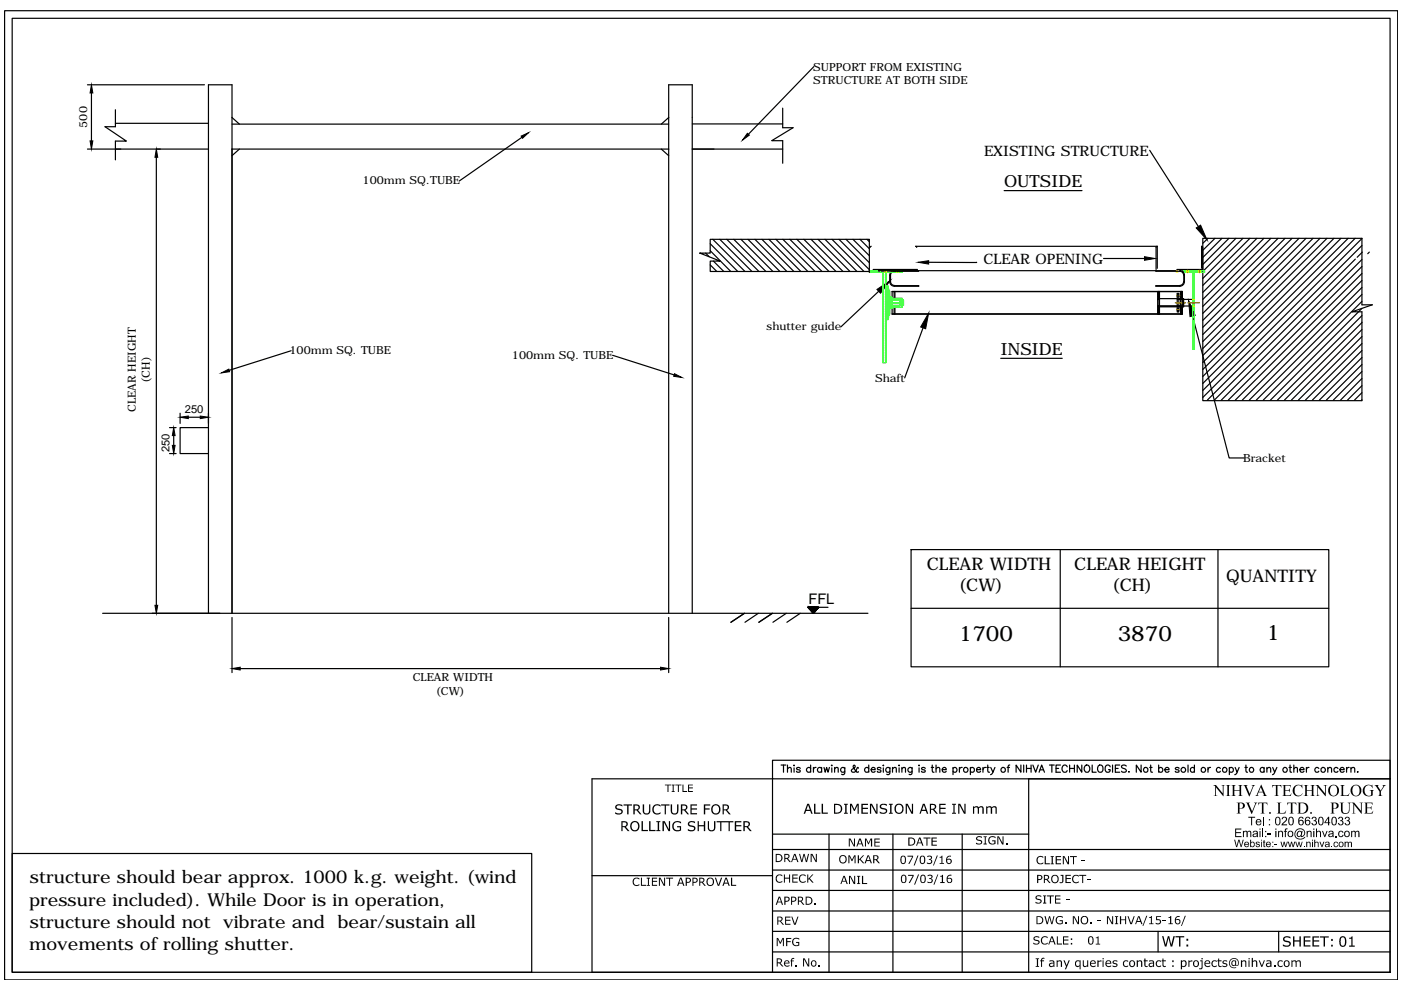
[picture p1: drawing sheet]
<svg xmlns="http://www.w3.org/2000/svg" width="297mm" height="210mm" viewBox="0 0 297 210" stroke-linecap="round" stroke-linejoin="round" font-family="sans-serif">
<defs><g id="words">
<g font-size="4.5">
<text x="203.3" y="135.9">1700</text>
<text x="237" y="135.9">3870</text>
<text x="268.5" y="135.6">1</text>
</g>
<g font-size="3.8">
<text x="6.3" y="187.3">structure should bear approx. 1000 k.g. weight. (wind</text>
<text x="6.2" y="192">pressure included). While Door is in operation,</text>
<text x="6.3" y="196.7">structure should not</text>
<text x="47.3" y="196.7">vibrate and</text>
<text x="71.5" y="196.7">bear/sustain all</text>
<text x="6.2" y="201.3">movements of rolling shutter.</text>
</g>
<g font-size="3.7">
<text x="196.5" y="120.8">CLEAR WIDTH</text>
<text x="203.2" y="125.3">(CW)</text>
<text x="227.8" y="120.8">CLEAR HEIGHT</text>
<text x="235.7" y="125.4">(CH)</text>
<text x="260" y="123.3">QUANTITY</text>
</g>
<g font-size="3.6">
<text x="212.9" y="39.7">OUTSIDE</text>
<text x="212.2" y="75.3">INSIDE</text>
</g>
<text font-size="3.1" x="171.4" y="128">FFL</text>
<g font-size="3">
<text x="208.7" y="33">EXISTING STRUCTURE</text>
<text x="208.5" y="56">CLEAR OPENING</text>
</g>
<g font-size="2.4">
<text x="172.4" y="15">SUPPORT FROM EXISTING</text>
<text x="172.4" y="17.9">STRUCTURE AT BOTH SIDE</text>
<text x="18.5" y="27.1" transform="rotate(-90 18.5 27.1)">500</text>
<text x="76.9" y="39.1">100mm SQ.TUBE</text>
<text x="162.5" y="70">shutter guide</text>
<text x="61.4" y="75">100mm SQ. TUBE</text>
<text x="108.5" y="76">100mm SQ. TUBE</text>
<text x="31.7" y="81.1" transform="rotate(-90 31.7 81.1)">(CH)</text>
<text x="185.5" y="81.1">Shaft</text>
<text x="28.8" y="87.4" transform="rotate(-90 28.8 87.4)">CLEAR HEIGHT</text>
<text x="39.2" y="87.6">250</text>
<text x="35.9" y="95.9" transform="rotate(-90 35.9 95.9)">250</text>
<text x="263.6" y="98">Bracket</text>
<text x="87.5" y="144.4">CLEAR WIDTH</text>
<text x="92.4" y="147.3">(CW)</text>
</g>
</g></defs>
<!-- layer: 0 -->
<g fill="none" stroke="#000" stroke-width=".25">
<path d="M1 2.3h295.3v205.5h-295.3zM2.6 3.9h292.1v202.2h-292.1zM18.5 18h24.8M19.4 19.7v10.2M172.6 14.1l-13.9 14.4M18.5 31.6h7.1M24.5 31.6h19.7M24.5 23.3v3.6h-2.2l4.5 3h-2.3v4M24.5 26.1h19.7M33.1 31.6h.9M33.1 33.3v95M49.2 31.6h92.6"/>
<path d="M49.2 26.3h92.6M49.2 24.9l1.6 1.4M50.8 31.6l-1.6 1.4M110.7 29.1l-13.3 9.3M140.2 31.6l1.6 1.4M141.8 24.9l-1.6 1.4M146.8 31.6h19.1M146.8 26.3h19.1M165.9 22.9v4.2h2.2l-4.5 2.7h2.3v4.8M243.8 31.9l10.3 16.1M149.6 53.7l.8 .7M150.6 50.7h33.7v6.9h-33.7v-2.2h2.1l-4.3-1.7h2.2z"/>
<path d="M150.6 56.2l1.4 1.4M150.6 53.2l4.3 4.4M150.6 51.7l5.8 5.9M151.1 50.7l6.8 6.9M151.3 55.4l2.2 2.2M152.6 50.7l6.8 6.9M154.1 50.7l6.8 6.9M155.6 50.7l6.8 6.9M157.1 50.7l6.8 6.9M158.6 50.7l6.8 6.9M160.1 50.7l6.7 6.9M161.5 50.7l6.8 6.9"/>
<path d="M163 50.7l6.8 6.9M164.5 50.7l6.8 6.9M166 50.7l6.8 6.9M167.5 50.7l6.8 6.9M169 50.7l6.8 6.9M170.4 50.7l6.8 6.9M172 50.7l6.7 6.9M173.4 50.7l6.8 6.9M174.9 50.7l6.8 6.9M176.4 50.7l6.8 6.9M177.9 50.7l6.4 6.5M179.4 50.7l4.9 5"/>
<path d="M180.8 50.7l3.5 3.5M182.3 50.7l2 2M183.8 50.7l.5 .6M184.7 52.2l-.2 .3M185.1 57.1h9.4M186.6 57.4h4.7v.3M188.6 59.7a.99 .99 0 0 0 1 1h5.2v-.1h-5.1M188.8 59.7a.83 .83 0 0 0 .8 .8M189.1 57.6h.5M189.6 57.3a.99 .99 0 0 0-1 1v1.4M189.7 57.6h.1M189.9 57.6h.1"/>
<path d="M190.1 57.6h.1M190.3 57.6h.2M190.5 57.6h.2M190.8 57.6h.5M194.1 52.2l.3 .3M194.1 52.2h51.3M194.8 57.4v.1h-5.2a.83 .83 0 0 0-.8 .8v1.4M196.9 55.6l10.2 .1M212.9 40.4h16.5M234 54.8h8.7M245 57.4v.1h5.1a.83 .83 0 0 1 .9 .8v1.4M245.3 52.2l-.2 .3v4.6"/>
<path d="M245.4 52.2v4.7M249.3 57.4h-65v.3M250.1 57.3a.99 .99 0 0 1 1 1v1.4M250.7 57.4v.3M251 59.7a.83 .83 0 0 1-.9 .8M251.1 59.7a.99 .99 0 0 1-1 1h-5.1M255 52.5l-.3-.3 .1 4.7M255 50.5h33.8v14.1h2.2l-4.4 1.5h2.2v18.8h-33.8zM255 52.5v4.6h-5.5M256.1 50.5l-1.1 1.1M257.6 50.5l-2.6 2.6M259.1 50.5l-4.1 4.1"/>
<path d="M260.6 50.5l-5.6 5.6M262 50.5l-7 7.1M263.5 50.5l-8.5 8.5M265 50.5l-10 10M266.5 50.5l-11.5 11.5M268 50.5l-13 13M269.5 50.5l-14.5 14.5M271 50.5l-16 15.9M272.5 50.5l-17.5 17.4M273.9 50.5l-18.9 18.9M275.4 50.5l-20.4 20.4M276.9 50.5l-21.9 21.9"/>
<path d="M278.4 50.5l-23.4 23.4M279.9 50.5l-24.9 24.9M281.3 50.5l-26.3 26.4M282.8 50.5l-27.8 27.8M284.3 50.5l-29.3 29.3M285.8 50.5l-30.8 30.8M287.3 50.5l-32.3 32.3M287.4 54.9l-29.9 29.9M288.8 50.6l-33.8 33.7M288.8 52.1l-32.8 32.7M288.8 55l-29.8 29.8M288.8 56.5l-28.4 28.3"/>
<path d="M288.8 58l-26.9 26.8M288.8 59.5l-25.4 25.3M288.8 53.5l-1.1 1.1M290.3 53.5l-.3 .3M61.7 74.4l-13.1 4.1M129.9 75.3l13 4.2M186.3 61.8l-8 7.5M189.1 61.8l61.6 .1-.4 .3M189.1 66.5l61.5 .1M189.1 61.8h61.6v4.8h-61.6zM189.6 61.8v1.4M189.6 65.2v1.4"/>
<path d="M189.7 61.8v1.4M189.7 65.2v1.4M195.7 69.5l-3.9 10.6M212.2 76h13M245 60.6h5.1M245.5 62.1l.3-.3v4.8M245.5 64.9h5.5M245.5 61.8v4.8M245.5 61.8h.1M245.6 64.9l-.1 .1M245.7 63.5l.1-.2h5.2v1.8h-1.1M245.7 61.8l-.2 .1"/>
<path d="M245.7 64.9l-.2 .2M245.7 61.8l-.2 .2M245.8 65.3l-.3 .3M245.8 61.9l-.3 .3M245.8 62l-.3 .3M245.8 62l-.3 .4M245.8 62.1l-.3 .4M245.8 62.2l-.3 .4M245.8 62.3l-.3 .4M245.8 62.4l-.3 .4M245.8 62.5l-.3 .4M245.8 62.6l-.3 .3"/>
<path d="M245.8 62.7l-.3 .3M245.8 62.8l-.3 .3M245.8 62.9l-.3 .3M245.8 63l-.3 .3M245.8 63.1l-.3 .3M245.8 63.1l-.3 .4h.3M245.8 63.2l-.2 .3M245.8 63.4l-.1 .1M245.8 65l-.3 .3M245.8 65.1l-.3 .3M245.8 65.1l-.3 .4M245.8 65.3l-.3 .4"/>
<path d="M245.8 65.4l-.3 .4M245.8 65.5l-.3 .4M245.8 65.6l-.3 .3M245.8 65.7l-.3 .3M245.8 65.8l-.3 .4M245.8 65.9l-.3 .3M245.8 66l-.3 .3M245.8 66.1l-.3 .3M245.8 66.2l-.3 .3M245.8 66.2l-.3 .4M245.8 66.3l-.2 .3M245.8 66.4l-.1 .2"/>
<path d="M245.8 66.5l-.1 .1M249.6 63.5h3.3v1.4h-7.2l-.2 .2M249.6 62.2h.3v4h-.3zM249.6 62.5h.3M249.6 62.9h.3M249.6 65.4h.3M249.6 65.9h.3M249.9 62.7h.8l-.4 .4M249.9 65.6h.8l-.4 .4M250.3 65.1h.1M250.3 61.8v4.8l.4-.3M250.4 61.8l-.1 .1"/>
<path d="M250.4 65.1h-.1M250.5 65.1l-.2 .1M250.5 61.8l-.2 .2M250.6 61.8l-.3 .2M250.6 65.1l-.3 .2M250.7 65.1h-4.9v-.2l-.3 .3M250.7 66.4l-.3 .2M250.7 61.8l-.4 .3M250.7 62l-.4 .3M250.7 62l-.4 .4M250.7 62.2l-.4 .3M250.7 62.3l-.4 .3"/>
<path d="M250.7 62.3l-.4 .4M250.7 62.4l-.4 .4M250.7 62.5l-.4 .4M250.7 62.6l-.4 .4M250.7 62.8l-.4 .3M250.7 62.9l-.4 .3M250.7 63l-.4 .3M250.7 63.1l-.3 .2M250.7 63.1l-.2 .2M250.7 63.2l-.1 .1M250.7 65.1l-.4 .3M250.7 65.2l-.4 .3"/>
<path d="M250.7 65.3l-.4 .3M250.7 65.3l-.4 .4M250.7 65.4l-.4 .4M250.7 65.5l-.4 .4M250.7 65.7l-.4 .4M250.7 65.8l-.4 .4M250.7 65.9l-.4 .3M250.7 66l-.4 .3M250.7 66.1l-.4 .3M250.7 66.2l-.4 .3M250.7 66.4l-.2 .2M250.7 64.2h.3"/>
<path d="M252.9 67l7.7 30.1h3.2M288.8 60.9l-23.9 23.9M288.8 62.4l-22.4 22.4M288.8 63.9l-21 20.9M288.8 65.4l-19.4 19.4M288.8 66.9l-18 17.9M288.8 68.4l-16.5 16.4M288.8 69.9l-15 14.9M288.8 71.4l-13.5 13.4M288.8 72.8l-12 12M288.8 74.3l-10.5 10.5M288.8 75.8l-9.1 9"/>
<path d="M288.8 77.3l-7.6 7.5M288.8 78.8l-6.1 6M35.9 90.7h1.4M35.9 96.2h1.4M36.8 92.4v2M38.2 87.6v2.2M39.9 88.5h2.6M44.2 90.7h-6v5.5h6M288.8 80.2l-4.6 4.6M288.8 81.8l-3.1 3M288.8 83.3l-1.6 1.5M288.8 84.7l-.1 .1"/>
<path d="M193.2 116.5h88.5v24.9h-88.5zM224.8 116.5v24.9M258.2 116.5v24.9M21.8 130h162.2M44.2 130v-112h5v112M49.2 130.9v11.7M141.8 130v-112h5v112M141.8 130.9v11.7M157.8 130l-2.9 1.9M157.9 130l-2.9 1.9M160.8 130l-2.9 1.9M163.8 130l-2.9 1.9"/>
<path d="M166.7 130l-2.8 1.9M169.7 130l-2.9 1.9M171.3 128.8h.1M171.4 128.8h-.1M171.4 128.8h.1M171.4 128.8v.1M171.5 128.8v.2v-.2M171.5 129l.1-.2-.1 .2M171.6 128.8l-.1 .2M171.6 129.1l.1-.3-.1 .3M171.6 128.8l-.1 .3M171.7 128.8l-.1 .3z"/>
<path d="M171.7 128.8l-.1 .3 .1-.3M171.7 129.2l.2-.4-.2 .4M171.8 128.8l-.1 .4M171.8 129.3l.2-.5-.2 .5M171.9 128.8l-.1 .5zM172 128.8l-.1 .6M172.1 128.8l-.1 .7M172.2 128.8l-.2 .8 .2-.8M172.2 129.7l.3-.9-.3 .9M172.3 128.8l-.3 .8zM172.3 128.8l-.2 .8M172.3 129.8l.2-1-.2 1"/>
<path d="M172.3 128.8l-.2 .9M172.3 129.9l.4-1.1-.4 1.1M172.4 128.8l-.2 .9 .2-.9M172.4 130l.4-1.2-.4 1.2M172.5 128.8l-.3 1zM172.6 128.8l-.3 1M172.7 128.8l-.2 1.2 .3-1.2-.3 1.2M172.7 129.8l.2-1-.3 1.1M172.7 129.7l.3-.9-.3 .9M172.8 129.7l.2-.9-.2 .9M172.8 128.8l-.3 1.2 .4-1.2-.3 1.1M172.9 129.6l.2-.8-.2 .8"/>
<path d="M172.9 128.8l-.3 1.1M172.9 128.8l-.2 1M172.9 129.5l.2-.7-.2 .7M173 128.8l-.2 .9M173 129.4l.2-.6-.2 .7M173 129.4l.2-.6-.2 .6M173.1 128.8l-.3 .8M173.1 128.8l-.2 .7M173.1 129.2l.2-.4-.2 .5M173.2 128.8l-.1 .6M173.2 129.2l.1-.4-.1 .4M173.2 129.1l.2-.3-.2 .3"/>
<path d="M173.3 128.8l-.1 .4M173.4 129v-.2l-.1 .3M173.4 129.1v-.3l-.1 .3M173.4 129v-.2v.2M173.4 128.9l.1-.1-.1 .1M173.4 128.8v.1M173.5 128.8l-.1 .1M173.5 128.8h.1M173.6 128.8h-2.3l1.2 1.2 1.1-1.2h2M193.2 129h88.5M50.9 141.8h89.1M163.8 161.2h130.9v3.9h-130.9z"/>
<path d="M163.8 176.9h54.3M165.6 162.2h1M166.1 162.2v1.5M167 163l.3-.3 .4 .1 .1 .9M167 162.2v1.5M168.4 162.2v.2zM168.4 162.8v.9M169.7 162.9l-.3-.2-.5 .2 .2 .3 .5 .1v.4h-.6l-.1-.2M171.9 162.9a.49 .49 0 0 0-.8 0 .49 .49 0 0 0 0 .7 .49 .49 0 0 0 .8-.1M171.9 162.2v1.5M172.5 162.7v1M173 162.7l-.5 .2v.3"/>
<path d="M174.2 162.9a.49 .49 0 0 0-.7 0 .49 .49 0 0 0 0 .7 .49 .49 0 0 0 .7-.1M174.2 162.7v1M174.7 162.7l.3 1 .3-1 .3 1 .3-1M175.8 176.9v29.2M176.4 162.2v.2zM176.4 162.8v.9M177 163l.3-.3 .4 .1v.9M177 162.7v1M179.1 162.7l-.1 1.4-.2 .1h-.4M179.1 162.9a.49 .49 0 0 0-.7 0 .49 .49 0 0 0 0 .7 .49 .49 0 0 0 .7-.1M182 162.9l-.2-.2a.99 .99 0 0 1-1.1 1l-.2-.4 .8-.7-.2-.4-.2 .2 .2 .6 .5 .7 .4-.1M184.2 162.9a.49 .49 0 0 0-.7 0 .49 .49 0 0 0 0 .7 .49 .49 0 0 0 .7-.1"/>
<path d="M184.2 162.2v1.5M184.7 163.2h.8v-.3a.48 .48 0 0 0-.7 0 .48 .48 0 0 0 .1 .7 .48 .48 0 0 0 .6-.1M186.8 162.9a.43 .43 0 0 0-.8 0l.1 .2 .7 .3-.1 .3h-.2h-.4l-.1-.2M187.3 162.2v.2zM187.3 162.8v.9M188.7 162.7l-.1 1.4-.2 .1h-.4M188.7 162.9a.49 .49 0 0 0-.7 0 .49 .49 0 0 0 0 .7 .49 .49 0 0 0 .7-.1M189.2 163l.4-.3 .4 .1v.9M189.2 162.7v1M189.3 176.9v29.2M190.6 162.2v.2zM190.6 162.8v.9"/>
<path d="M191.2 163l.4-.3 .3 .1 .1 .9M191.2 162.7v1M193.4 162.7l-.1 1.4-.2 .1h-.4M193.4 162.9a.49 .49 0 0 0-.8 0 .49 .49 0 0 0 0 .7 .49 .49 0 0 0 .8-.1M194.9 162.2v.2zM194.9 162.8v.9M196.2 162.9l-.3-.2-.5 .2 .2 .3 .5 .1v.4h-.6l-.1-.2M197.4 162.7h.6M197.7 162.2v1.2v.3h.3M198.5 163l.3-.3 .4 .1 .1 .9M198.5 162.2v1.5M199.8 163.2h.8l-.1-.3a.47 .47 0 0 0-.6 .1 .47 .47 0 0 0 .1 .6 .47 .47 0 0 0 .6-.1"/>
<path d="M202.1 162.9a.48 .48 0 0 1 .7 0 .48 .48 0 0 1 0 .7 .48 .48 0 0 1-.7-.1M202.1 162.7v1.5M203.4 162.7v1M204 162.7a.5 .5 0 0 0-.6 .5M204 176.9v29.2M205.7 162.9a.48 .48 0 0 1 .7 0 .48 .48 0 0 1 0 .7 .48 .48 0 0 1-.7-.1M205.7 162.7v1.5M207.1 163.2h.8l-.1-.3a.47 .47 0 0 0-.7 .1 .47 .47 0 0 0 .1 .6 .47 .47 0 0 0 .7-.1M208.4 162.7v1M209 162.7a.5 .5 0 0 0-.6 .5M209.2 162.7h.5M209.4 162.2v1.2l.1 .3h.3"/>
<path d="M210.1 162.7l.4 1 .4-1M210.5 163.7l-.5 .5M213.5 162.7h.5M214.1 162.2l-.4 .3v1.2M216.5 162.2v1.5l-1.1-1.5v1.5M217 162.2v1.5M217.6 162.2v1.5M217.6 162.9h1M218.6 162.2v1.5M219 162.2l.6 1.5 .5-1.5M220.3 163.7l.6-1.5 .5 1.5M220.5 163.2h.7"/>
<path d="M222.5 162.2h1M223 162.2v1.5M223.9 162.9h.6M224.8 162.2h-.9v1.5h.9M226.3 162.6a.56 .56 0 0 0-.7-.4 .56 .56 0 0 0-.4 .6v.4a.57 .57 0 0 0 .4 .5 .57 .57 0 0 0 .7-.3M226.8 162.9h1M226.8 162.2v1.5M227.8 162.2v1.5M229.4 162.2v1.5l-1-1.5v1.5M230 162.4l.2-.1a.72 .72 0 0 1 .9 .7 .72 .72 0 0 1-.9 .7l-.3-.5zM231.6 162.2v1.5h.8M232.8 162.4a.56 .56 0 0 1 .7-.2 .56 .56 0 0 1 .3 .6v.4a.57 .57 0 0 1-.5 .6 .57 .57 0 0 1-.6-.6z"/>
<path d="M235.4 162.6a.54 .54 0 0 0-.7-.4 .54 .54 0 0 0-.4 .6v.4a.53 .53 0 0 0 .5 .5 .53 .53 0 0 0 .6-.5h-.4M235.9 162.2v1.5M236.5 162.9h.6M237.4 162.2h-.9v1.5h.9M238.8 162.4l-.2-.1a.53 .53 0 0 0-.8 .3l1 .7-.2 .4h-.5l-.3-.2M239.4 163.6v.1zM241.9 162.2v1.5l-1-1.5v1.5M243.8 162.7h.5M244 162.2v1.2l.1 .3h.2M245.7 162.9a.49 .49 0 0 1 .7 0 .49 .49 0 0 1 0 .7 .49 .49 0 0 1-.7-.1M245.7 162.2v1.5M247 163.2h.9l-.1-.3a.49 .49 0 0 0-.7 0 .49 .49 0 0 0 .1 .7 .49 .49 0 0 0 .7-.1"/>
<path d="M250 162.9l-.1-.1a.54 .54 0 0 0-.7 .1l.8 .5-.1 .3h-.2h-.4l-.1-.2M251.9 162.2v1.5M253.2 162.9a.48 .48 0 0 0-.7 0 .48 .48 0 0 0 0 .7 .48 .48 0 0 0 .7-.1M253.2 162.2v1.5M256.1 162.7v1M256.7 162.7l-.4 .1-.2 .4M258.7 162.9a.48 .48 0 0 0-.7 0 .48 .48 0 0 0 0 .7 .48 .48 0 0 0 .7-.1M260.6 162.9a.48 .48 0 0 1 .7 0 .48 .48 0 0 1 0 .7 .48 .48 0 0 1-.7-.1M260.6 162.7v1.5M261.9 162.7l.4 1 .4-1M262.3 163.7l-.1 .3-.4 .2M263.9 162.7h.6"/>
<path d="M264.2 162.2v1.2v.3h.3M268 162.9a.43 .43 0 0 0-.7 0 .48 .48 0 0 0 0 .7 .48 .48 0 0 0 .7-.1M268 162.7v1M268.6 163l.4-.3 .3 .1 .1 .9M268.6 162.7v1M269.8 162.7l.5 1 .4-1M270.3 163.7l-.2 .3-.3 .2M273.3 162.7h.5M273.5 162.2l.1 1.5h.3M274.3 163l.4-.3 .3 .1 .1 .9M274.3 162.2v1.5M275.6 163.2h.9l-.1-.3a.49 .49 0 0 0-.7 0 .49 .49 0 0 0 .1 .7 .49 .49 0 0 0 .7-.1"/>
<path d="M277 162.7v1M277.5 162.7l-.5 .2v.3M279.6 162.9a.48 .48 0 0 0-.7 0 .48 .48 0 0 0 0 .7 .48 .48 0 0 0 .7-.1M281.5 163l.4-.3 .3 .1 .1 .9M281.5 162.7v1M283.7 162.9a.48 .48 0 0 0-.7 0 .48 .48 0 0 0 0 .7 .48 .48 0 0 0 .7-.1M284.1 163.2h.9l-.1-.3a.49 .49 0 0 0-.7 0 .49 .49 0 0 0 .1 .7 .49 .49 0 0 0 .7-.1M285.5 162.7v1M286 162.7l-.5 .2v.3M286.4 163l.4-.3 .3 .1 .1 .9M286.4 162.7v1M287.8 163.7h.2z"/>
<path d="M294.7 165.1v41M294.7 165.1h-76.6v41M2.6 181h110.1v25.1h-110.1zM125.5 185.7h38.3M163.8 193.2h130.9M163.8 188.8h130.9M163.8 184.5h130.9M163.8 180.1h130.9M163.8 197.5h130.9M245.5 197.5v4.3M271.1 197.5v4.3M163.8 206.1v-41h-38.3v41h169.2"/>
<path d="M163.8 201.8h130.9"/>
<circle cx="204.7" cy="163.2" r=".51"/>
<circle cx="212.7" cy="163.2" r=".51"/>
<circle cx="242.9" cy="163.2" r=".51"/>
<circle cx="250.9" cy="163.2" r=".51"/>
<circle cx="255.1" cy="163.2" r=".51"/>
<circle cx="259.7" cy="163.2" r=".51"/>
<circle cx="265.3" cy="163.2" r=".5"/>
<circle cx="272.5" cy="163.2" r=".5"/>
<circle cx="280.5" cy="163.2" r=".51"/>
</g>
<g fill="#000" stroke="#000" stroke-width=".21">
<path d="M19.4 18l.3 1.7h-.6zM19.1 29.9h.6l-.3 1.7zM33.1 31.6l.3 1.7h-.5zM110.5 28.9l1.6-.8-1.3 1.2zM158.5 28.3l.4 .3-1.5 1.1zM194.6 55.6l2.3-.3v.7zM242.7 54.4l2.2 .4-2.2 .4zM253.6 48.3l1-.6 1.3 3.2zM46.9 79.1l1.6-.8 .2 .5zM143 79.2l1.6 .8-1.8-.2zM185.9 61.4l2.9-1.9-2.1 2.7zM196.9 66.4l-.6 3.3-1.1-.4z"/>
<path d="M252 63.7l1.4 3.2-1.1 .2zM36.8 90.7l.3 1.7h-.6zM36.5 94.4h.6l-.3 1.8zM38.2 88.5l1.7-.3v.6zM42.5 88.2l1.7 .3-1.7 .3zM32.9 128.3h.5l-.3 1.7zM49.2 141.8l1.7-.3v.6zM140 141.5l1.8 .3-1.8 .3z"/>
</g>
<g fill="#000">
<path d="M130.5 170.8l.6-.3 .9 .2v.3l-.6-.2-.6 .1a.37 .37 0 0 0 0 .4 .37 .37 0 0 0 .4 .1l.8 .3v.5l-.1 .3-.5 .2-1-.2v-.3l.5 .3h.5a.4 .4 0 0 0 .3-.6 .4 .4 0 0 0-.6-.2l-.6-.3zM132.2 170.5h1.8v.3h-.7v1.9h-.3v-1.9h-.8zM136 174.1h.3v1.9h1.1v.2h-1.4zM136.3 170.5h.3v1.6l.3 .4h.4l.2-.2 .1-1.8h.3v1.7l-.3 .4-.8 .1-.5-.4zM137.6 174.1h.3v1.9h1.1v.2h-1.4zM139.1 174.1h.9v.2h-.3v1.7h.3v.2h-.9v-.2h.3v-1.7h-.3zM138.5 170.9l.4-.3 .3-.1 .8 .2v.4l-.3-.3h-.6l-.4 .3-.1 .3 .2 .8 .3 .3h.5l.4-.3v.3l-.9 .2-.6-.4-.2-.4zM140.2 170.5h1.7v.3h-.7v1.9h-.3v-1.9h-.7zM140.5 174.1h.4l.9 1.7v-1.7h.3v2.1h-.4l-.9-1.8v1.8h-.3zM141 166.4h1.3v.1h-.6v1.4h-.2v-1.4h-.5zM142.4 166.4h.6v.1h-.2v1.3h.2v.1h-.6v-.1h.2v-1.3h-.2zM142.2 170.5h.3v1.6l.3 .4h.5l.2-.2 .1-1.8h.2v1.7l-.2 .4-.8 .1-.5-.3z"/>
<path d="M142.7 174.5l.6-.4 1.1 .1v.4l-.6-.3-.7 .1-.3 .5v.6l.4 .4 .7 .1 .2-.1v-.5h-.5v-.2h.8v.9l-.5 .2-1-.2-.4-.6zM143.2 166.4h1.3v.1h-.6v1.4h-.2v-1.4h-.5zM144.7 166.4h.2v1.3h.8v.2h-1zM145.9 166.4h1v.1h-.8v.4h.8v.3h-.8v.5h.8v.2h-1zM145.9 174.4l.4-.3h.7l.4 .1v.4l-.6-.3-.4 .1a.38 .38 0 0 0-.2 .5 .38 .38 0 0 0 .5 .1l.7 .3v.7l-.5 .3-1.1-.2v-.3l.5 .2h.6a.36 .36 0 0 0 .2-.5 .36 .36 0 0 0-.5-.2l-.7-.3zM146.4 170.5h1.4v.3h-1.2v.6h1.2v.2h-1.2v.8h1.2v.3h-1.4zM147.9 174.1h.3v.8h1v-.8h.3v2.1h-.3v-1h-1v1h-.3zM149.2 170.5h1.4v.3h-1.1v.6h1v.2h-1v1.1h-.3zM150.1 174.1h.2l.1 1.7 .4 .3 .5-.2 .1-.2v-1.6h.3l-.1 1.7-.3 .4-.7 .1-.4-.3-.1-.2zM151.9 174.1h1.8v.3h-.7v1.8h-.3v-1.8h-.8zM153.7 174.1h1.8v.3h-.8v1.8h-.2v-1.8h-.8zM155.8 174.1h1.4v.3h-1.1v.5h1.1v.3h-1.1v.8h1.1v.2h-1.4z"/>
<path d="M172.6 170.4h.3v1.9h1v.2h-1.3zM174.2 170.4h.3v1.9h1v.2h-1.3zM178.9 170.4h.8v.2h-.2v1.7h.2v.2h-.8v-.2h.3v-1.7h-.3zM180 177.8h.3l.8 1.4v-1.4h.2v1.7h-.3l-.8-1.5v1.5h-.2zM180.2 170.4h.4l.5 1.2 .6-1.2h.4v2.1h-.3v-1.8l-.6 1.2h-.1l-.6-1.2v1.8h-.3zM182.6 170.4h1.4v.3h-1.1v.6h1.1v.2h-1.1v.8h1.1v.2h-1.4zM183.4 177.8h.3l.5 .9 .4-.9h.3v1.7h-.2v-1.5l-.5 1h-.1l-.5-1v1.5h-.2zM184.4 170.4h.5l.9 1.8v-1.8h.3v2.1h-.4l-1-1.8v1.8h-.3zM185.4 177.8h1.1v.2h-.9v.5h.9v.2h-.9v.6h.9v.2h-1.1zM186.6 170.7l.4-.3h.7l.3 .1v.4l-.5-.3-.4 .1a.34 .34 0 0 0-.3 .4 .34 .34 0 0 0 .5 .2l.7 .3v.7l-.7 .3-.8-.2v-.4l.4 .3h.6a.37 .37 0 0 0 .3-.5 .37 .37 0 0 0-.6-.2l-.5-.2-.2-.2zM188.5 170.4h.8v.2h-.3v1.7h.3v.2h-.8v-.2h.2v-1.7h-.2zM192 170.4h.4l.9 1.8v-1.8h.3v2.1h-.3l-1-1.8v1.8h-.3z"/>
<path d="M195.8 177.6h1.5v.2h-.7v1.5h-.2v-1.5h-.6zM197.5 177.6h1.1v.2h-.9v.5h.9v.2h-.9v.6h.9v.2h-1.1zM199.1 170.4h1.4v.3h-1.1v.6h1.1v.2h-1.1v.8h1.1v.2h-1.4zM201.8 170.4h.9v.2h-.3v1.7h.3v.2h-.9v-.2h.3v-1.7h-.3zM203.2 170.4h.4l.9 1.8v-1.8h.2v2.1h-.3l-1-1.8v1.8h-.2zM207 177.6l.3-.3h.5l.4 .1v.3l-.7-.2a.3 .3 0 0 0-.3 .4 .3 .3 0 0 0 .4 .1l.6 .3v.4l-.3 .3-.6 .1-.4-.2v-.3l.6 .2a.34 .34 0 0 0 .5-.2 .34 .34 0 0 0-.5-.3l-.5-.3zM206.3 171h.2v.1l.4-.2 .4 .1a.29 .29 0 0 0 .3 .1 .29 .29 0 0 0 .3-.2h.4l.2 .3 .1 1.3h-.3v-.9a.37 .37 0 0 0-.3-.4 .37 .37 0 0 0-.4 .3v1h-.3v-.9a.42 .42 0 0 0-.3-.4 .42 .42 0 0 0-.5 .2v1.1h-.2zM208.5 177.3h.7v.2h-.2v1.3h.2v.3h-.7v-.3h.3v-1.3h-.3zM209.7 177.5l.5-.2 .9 .1v.3l-.4-.2h-.5l-.4 .5v.6l.5 .3 .5-.1v-.4h-.4v-.2h.7v.7l-1 .2-.4-.3-.2-.7zM209.1 171h.2v.1l.4-.2h.4a.26 .26 0 0 0 .2 .2 .26 .26 0 0 0 .3-.1l.5-.1 .2 .3v1.3h-.2v-.9a.36 .36 0 0 0-.3-.4 .36 .36 0 0 0-.4 .3v1h-.3v-.9a.39 .39 0 0 0-.3-.4 .39 .39 0 0 0-.5 .2v1.1h-.2zM211.5 177.3h.3l.8 1.4v-1.4h.2v1.8h-.3l-.8-1.6v1.6h-.2zM213.3 178.7h.3v.4h-.3z"/>
<path d="M257.2 166.4h.6l1.4 1.8v-1.6l-.3-.2h.9l-.4 .2v2.2l-1.6-1.9v1.7l.3 .2h-.8l.3-.2v-1.9zM259.9 166.4h1l-.3 .3v1.9l.3 .2h-1l.3-.2v-2zM261 166.4h1l-.3 .3v.8h1.1v-.9l-.3-.2h1l-.4 .3v1.9l.4 .2h-1l.3-.2v-.9h-1.1v.8l.3 .3h-1l.4-.2v-2zM261.9 175.7h1.3v.2h-1.1v.5h1v.2h-1v.7h1.1v.2h-1.3zM261.7 178h.2l.3 1.4 .4-1.4h.2l.3 1.4 .4-1.4h.2l-.5 1.6h-.1l-.4-1.4-.4 1.4h-.2zM263.5 176.2h.2v.1l.3-.2h.3l.2 .2 .3-.2 .3 .1 .2 .2v1.1h-.2v-.9a.28 .28 0 0 0-.3-.3 .28 .28 0 0 0-.3 .4v.8h-.2v-1.1l-.4-.1-.2 .3v.9h-.2zM264.7 173.2h1.4v.2h-.6v1.6h-.2v-1.6h-.6zM263.6 166.4h.9l-.2 .3 .7 1.6 .6-1.5-.3-.4h.8l-.4 .4-.8 2.1-1-2.2zM266.3 178.6l.6-.1 .2 .3-.3-.1a.21 .21 0 0 0-.3-.1 .21 .21 0 0 0 0 .3 .21 .21 0 0 0 .3 0 .4 .4 0 0 1 .1 .7 .4 .4 0 0 1-.6-.2l-.1-.1 .2-.1 .1 .2a.24 .24 0 0 0 .3 .1 .24 .24 0 0 0 .1-.4 .24 .24 0 0 0-.4 0l-.2-.1zM264.1 170.2h.9l-.2 .3 .7 1.5 .5-1.3a.28 .28 0 0 0 .1-.3 .28 .28 0 0 0-.2-.2h.7l-.4 .3-.8 2.1-1-2.2zM267.6 175.7h.2v1.8h-.2zM267.7 173.2h.2v1.8h-.2z"/>
<path d="M267.9 178.2l.2-.1v.4h.2v.1h-.2v.8l.2 .2a.29 .29 0 0 1-.3 0 .29 .29 0 0 1-.1-.3v-.7h-.1zM266.8 170.2h1.9v.5l-.2-.4h-.6v2l.3 .2h-1l.3-.2v-2h-.5l-.3 .4zM268.8 176.7h.7v.2h-.7zM270.2 178.9h.6v.2h-.6zM271 176.2h.1v.1l.3-.2 .5 .2 .1 1.2h-.2v-.9a.28 .28 0 0 0-.3-.3 .28 .28 0 0 0-.3 .2v1h-.2zM269.7 166.4h2v.6l-.4-.4h-.5v2l.4 .2h-1l.3-.2v-2h-.5l-.3 .4zM271.5 178.5h.2l.2 .9 .3-.9h.2l.2 .9 .2-.9h.3l-.4 1.1h-.2l-.3-.9-.2 .9h-.2zM272.5 175.8l.5-.1v.1l-.4 .2v.2h.3v.1h-.3v1.2h-.2v-1.2h-.2v-.1h.2zM271.8 166.4h1.8l.1 .5-.3-.3h-.9v.9h.7l.3-.3v.8l-.3-.4h-.7v1h.9l.5-.4-.3 .6h-1.8l.4-.2v-2zM270.7 170.2h1a.29 .29 0 0 0-.3 .1 .29 .29 0 0 0 0 .3v1.7h.9l.4-.4-.2 .6h-1.8l.3-.3v-1.7zM271.8 173.4l.3-.2h.4l.3 .2v.6l-.8 .8h.9v.2h-1.2l.1-.4 .8-.7a.36 .36 0 0 0-.2-.6 .36 .36 0 0 0-.5 .4h-.2zM273 178.5h.3l.2 .9 .2-.9h.2l.3 .9 .2-.9h.2l-.3 1.1h-.2l-.2-.9-.3 .9h-.2z"/>
<path d="M272.9 170.2h1.9l.1 .5-.4-.4h-.5v2l.4 .2h-1.1l.4-.2v-2h-.6l-.2 .4zM274.6 178.5h.2l.3 .9 .2-.9h.2l.3 .9 .2-.9h.2l-.4 1.1h-.2l-.2-.9-.2 .9h-.2zM274.4 166.7l.6-.3 1 .1 .1-.1v.8l-.3-.5-.5-.2-.6 .3-.2 .4v.8l.2 .4 .4 .3h.4l.7-.5-.4 .5-.7 .2-.5-.2-.3-.3-.2-.9zM276.4 179.4h.2v.2h-.2zM276.9 178.5h.2v.1l.2-.1 .5 .1 .1 1h-.2v-.7a.28 .28 0 0 0-.3-.3 .28 .28 0 0 0-.2 .4v.6h-.3zM277 176.2h.2v.1l.3-.2 .5 .2 .1 1.2h-.2v-.8a.33 .33 0 0 0-.4-.4 .33 .33 0 0 0-.3 .5v.7h-.2zM276.4 166.4h1l-.3 .2v.9h1v-.9l-.3-.2h1l-.3 .3v1.8l.3 .3h-1l.3-.2v-.9h-1v.9l.3 .2h-1l.3-.3v-1.8zM278.2 173.3l.6-.1 .3 .2v.4l-.2 .2 .3 .3-.1 .5-.3 .2h-.4l-.4-.5h.3l.2 .3 .4-.1a.36 .36 0 0 0 .1-.5 .36 .36 0 0 0-.5-.1l.1-.2a.3 .3 0 0 0 .3-.2 .3 .3 0 0 0-.3-.4 .3 .3 0 0 0-.3 .4l-.2-.1zM278.6 178h.2v.6l.2-.1 .5 .1 .1 1h-.2v-.7a.25 .25 0 0 0-.1-.3 .25 .25 0 0 0-.3 .1l-.2 .1v.8h-.2zM278.8 166.4h.7l1.4 1.8v-1.5l-.3-.3h.8l-.3 .2v2.2l-1.7-1.9 .1 1.7 .3 .2h-.8l.3-.2v-1.9zM279 175.7h.2v.6l.3-.2 .5 .2 .1 1.2h-.2v-.9a.33 .33 0 0 0-.4-.3 .33 .33 0 0 0-.3 .5v.7h-.2zM279.7 178.5h.3l.3 .9 .3-.9h.2l-.4 1.1h-.2z"/>
<path d="M280.3 176.2h.2l.4 1 .4-1h.2l-.5 1.3h-.2zM282.2 179.4h.2v.2h-.2zM283.1 177.2h.3v.3h-.3zM282.8 178.6l.6-.1 .3 .2-.2 .1v-.1l-.4-.1-.2 .3 .1 .3a.28 .28 0 0 0 .3 .3 .28 .28 0 0 0 .2-.3l.2 .1-.2 .3h-.5l-.3-.3zM283.8 173.3l.3-.1 .5 .1 .2 .4-.3 .3 .4 .3-.1 .5-.3 .2-.6-.1-.2-.4h.2a.38 .38 0 0 0 .5 .3 .38 .38 0 0 0 .2-.5 .38 .38 0 0 0-.5-.2v-.2a.3 .3 0 0 0 .4-.2 .3 .3 0 0 0-.3-.4 .3 .3 0 0 0-.3 .4l-.2-.1zM283.8 176.3l.7-.2 .3 .3v.2h-.2a.38 .38 0 0 0-.5-.2 .38 .38 0 0 0-.1 .6l.2 .3a.32 .32 0 0 0 .4-.3l.3 .1-.3 .3h-.7l-.2-.4zM285.2 173.3l.6-.1 .3 .2 .1 .4-.3 .2 .4 .3-.1 .5-.3 .2h-.4l-.4-.5h.2l.2 .3 .4-.1a.36 .36 0 0 0 .1-.5 .36 .36 0 0 0-.5-.1l.1-.2a.3 .3 0 0 0 .3-.2 .3 .3 0 0 0-.3-.4 .3 .3 0 0 0-.3 .4l-.2-.1zM285.1 178.5h.2v.1l.5-.1a.22 .22 0 0 0 .2 .1 .22 .22 0 0 0 .2-.1l.4 .1v1h-.2v-.7a.24 .24 0 0 0-.2-.3 .24 .24 0 0 0-.2 .3v.7h-.2v-.7a.25 .25 0 0 0-.4-.3 .25 .25 0 0 0-.1 .4v.6h-.2zM284 170.2h1l-.4 .1v1.6l.2 .4 .3 .1h.5l.4-.4v-1.5l-.3-.3h.8l-.4 .2v1.5l-.3 .6-.7 .1-.7-.4-.1-1.8zM284.1 166.4h1.1l-.4 .3v1.8l.1 .1h.7l.5-.5-.2 .7h-1.8l.3-.2v-2zM286.5 170.2h.6l1.4 1.7v-1.6l-.3-.1h.9l-.4 .1v2.2l-1.6-1.9v1.7l.3 .2h-.8l.3-.2v-1.8zM286.5 176.2h.1v.1l.3-.2h.3l.2 .2 .3-.2 .4 .1 .1 .3v1h-.2v-.9a.25 .25 0 0 0-.2-.3 .25 .25 0 0 0-.3 .2l-.1 1h-.2v-.9a.29 .29 0 0 0-.3-.2 .29 .29 0 0 0-.2 .4v.7h-.2z"/>
<path d="M289.2 170.2h1.8v.5l-.3-.4h-.8v.9h.7l.2-.3v.8l-.3-.3h-.6v.9l.8 .1 .5-.5-.2 .6h-1.8l.3-.3v-1.8zM289.2 166.8l.6-.4 1.1 .1 .1-.1v.7l-.4-.5-.7-.1-.5 .5-.1 .8 .3 .7 .8 .2 .3-.1v-.9l-.3-.2h.9l-.3 .2v.9l-.6 .3-1-.3-.5-.7v-.5zM291.4 166.4h1l-.3 .2v.1l.6 .9 .6-.9-.2-.3h.8l-.4 .3-.7 1.1v.8l.3 .2h-1l.3-.2 .1-.8-.8-1.2zM134.3 186.3l.4-.2 .9 .1v.3l-.3-.2h-.6l-.3 .5v.5l.3 .3h.5l.4-.2-.1 .3-.7 .2-.5-.3-.2-.8zM135.9 186.1h.2v1.5h.9v.2h-1.1zM137.1 186.1h.7v.2h-.2v1.3h.2v.2h-.7v-.2h.3v-1.3h-.3zM138.2 186.1h1.1v.2h-.9v.5h.9v.2h-.9v.6h.9v.2h-1.1zM139.7 186.1h.3l.8 1.4v-1.4h.2v1.7h-.3l-.8-1.5v1.5h-.2zM141.2 186.1h1.5v.2h-.6v1.5h-.2v-1.5h-.7zM151.6 186.1h.2l.5 1.5 .6-1.5h.2l-.6 1.7h-.3zM155 186.1h.2v1.5h.9v.2h-1.1zM164.6 185.7l.4-.3 .9 .1v.3l-.5-.2h-.4l-.3 .5v.5l.2 .3 .6 .1 .4-.2-.1 .3-.7 .1-.5-.3-.1-.9z"/>
<path d="M166.2 185.4h.2v.7h.9v-.7h.2v1.7h-.2v-.8h-.9v.8h-.2zM166.5 194.3h1.1v.2h-.9v.5h.9v.2h-.9v.7h.9v.2h-1.1zM166.7 198.9h1.1v.2h-.9v.4h.7v.3h-.7v.8h-.2zM168 185.4h1.1v.2h-.9v.5h.9v.2h-.9v.6h.9v.2h-1.1zM167.8 194.3h.2l.5 1.6 .6-1.6h.2l-.6 1.8h-.3zM169.5 185.7l.4-.3 .9 .1v.3l-.7-.2-.5 .4 .2 .8 .6 .2 .4-.2v.3l-.7 .1-.6-.4-.1-.7zM169.4 181h.2l.4 1.5 .3-1.5h.3l.3 1.5 .4-1.5h.2l-.4 1.8h-.2l-.4-1.5-.4 1.5h-.2zM171.2 185.4h.2v.9l.8-.9h.3l-.8 .8 .8 .9h-.3l-.7-.7-.1 .1v.6h-.2zM172.7 191.5h.3v.3h-.3zM171.9 181h.4l.7 1.4v-1.4h.2v1.8h-.3l-.8-1.6v1.6h-.2zM180 185.7h.3l.8 1.4v-1.4h.2v1.7h-.3l-.8-1.5v1.5h-.2zM179.9 181.3h.3l.4 1 .5-1h.3v1.7h-.2v-1.4l-.5 1h-.1l-.5-1v1.4h-.2z"/>
<path d="M181.7 185.7h.7v.2h-.2v1.4h.2v.1h-.7v-.1h.2v-1.4h-.2zM181.9 181.3h.2v.9l.9-.9h.2l-.7 .8 .8 .9h-.3l-.7-.7-.2 .1v.6h-.2zM182.8 185.7h.2v1.5h.9v.2h-1.1zM192.4 181.4h1.2l-.8 1.8h-.2l.8-1.6h-1zM192.5 185.5h1.2v.2l-.8 1.5h-.2l.8-1.5h-1zM194.5 181.4h.2l-.8 2.1h-.2zM194.6 185.4h.3l-.9 2.2h-.2zM196.6 181.5l.5-.1 .5 .2-.1 .5-.2 .1 .3 .2 .1 .4-.5 .4-.7-.1v-.2l.7 .1 .2-.3a.35 .35 0 0 0-.1-.3 .35 .35 0 0 0-.4-.1l.1-.2a.32 .32 0 0 0 .3-.4 .32 .32 0 0 0-.5 0l-.2 .1zM196.7 185.5l.7-.1 .3 .3a.39 .39 0 0 1-.3 .6l.4 .3-.1 .4-.3 .2-.8-.1v-.2l.6 .1a.32 .32 0 0 0 .3-.3 .32 .32 0 0 0-.4-.3h-.1v-.2h.3a.3 .3 0 0 0 .1-.5 .3 .3 0 0 0-.5 0l-.2 .1zM198.6 181.4h.2l-.8 2.1h-.2zM198.8 185.4h.1l-.8 2.2h-.2zM199.2 181.7l.6-.3v1.6h.4v.2h-1v-.2h.4v-1.2h-.4z"/>
<path d="M199.3 185.7l.6-.2v1.5h.4v.2h-1v-.2h.4v-1.1h-.4zM219.2 198.7l.4-.2 .7 .1v.3l-.3-.2-.5 .1a.35 .35 0 0 0 0 .4 .35 .35 0 0 0 .4 .1h.2a.55 .55 0 0 1 .2 .8 .55 .55 0 0 1-.8 .2l-.4-.1v-.4l.3 .3h.5a.31 .31 0 0 0 .2-.5 .31 .31 0 0 0-.4-.1l-.5-.3zM219.6 190.1l.3-.2 .5-.1 .3 .1 .1 .3-.5-.2a.33 .33 0 0 0-.5 .4 .33 .33 0 0 0 .5 .2l.5 .2v.6l-.4 .2-.9-.1v-.3l.6 .2 .5-.2a.33 .33 0 0 0-.1-.3 .33 .33 0 0 0-.4-.1l-.5-.2zM219.9 181.8l.6-.3 .7 .1v.3l-.4-.2h-.5l-.3 .4v.5l.3 .4 .4 .1 .5-.3v.3l-.9 .1-.4-.2-.1-.4zM221.1 189.9h.7v.1h-.2v1.4h.2v.2h-.7v-.2h.3v-1.4h-.3zM221.5 181.5h.2v1.5h.9v.2h-1.1zM222.8 181.5h.6v.2h-.2v1.4h.2v.1h-.6v-.1h.2v-1.4h-.2zM222 189.9h1.4v.2h-.6v1.5h-.2v-1.5h-.6zM221.4 194.3h.3l.3 1.4 .4-1.4h.2l.4 1.4 .4-1.4h.2l-.5 1.6h-.2l-.4-1.4-.3 1.4h-.3zM223.7 189.9h1.1v.2h-.9v.4h.9v.2h-.9v.7h.9v.2h-1.1zM223.8 181.5h1.2v.2h-.9v.5h.9v.2h-.9v.6h.9v.2h-1.2zM223.9 194.5l.6-.3 .8 .1v.3l-.7-.2-.3 .1-.2 .3v.7l.4 .3 .6-.1v-.4h-.4v-.2h.6v.7l-.4 .2-.7-.1-.4-.6z"/>
<path d="M224.9 185.5h.6v1.4l-.5 .4-.3-.1v-.2a.29 .29 0 0 0 .4 0 .29 .29 0 0 0 .1-.3v-1h-.3zM225.8 195.6h.3v.3h-.3zM225.3 181.5h.4l.7 1.4v-1.4h.3v1.7h-.3l-.8-1.5v1.5h-.3zM226 190.7h.7v.2h-.7zM225.9 185.5h1.1v.2h-.9v.5h.9v.2h-.9v.6h.9v.2h-1.1zM226.9 181.5h1.4v.2h-.6v1.5h-.2v-1.5h-.6zM227.4 185.8l.5-.3 .8 .1v.3l-.3-.2h-.5l-.4 .5 .1 .5 .2 .3 .5 .1 .4-.3v.3l-.4 .2-.7-.2-.3-.6zM227.5 194.3h.3l.8 1.4v-1.4h.2v1.6h-.3l-.8-1.5v1.5h-.2zM229.3 182.4h.7v.2h-.7zM228.8 185.5h1.5v.2h-.6v1.5h-.3v-1.5h-.6zM230.5 186.4h.7v.2h-.7zM231.1 195.6h.3v.3h-.3z"/>
<path d="M232.7 195.1h.7v.2h-.7zM234.7 194.3h.3l.8 1.4v-1.4h.2v1.6h-.3l-.8-1.5v1.5h-.2zM236.4 194.3h.7v.1h-.2v1.4h.2v.1h-.7v-.1h.2v-1.4h-.2zM237.4 194.3h.3v.6h.8v-.6h.3v1.6h-.3v-.8h-.8v.8h-.3zM239.1 194.3h.2l.5 1.4 .6-1.4h.2l-.6 1.6h-.4zM243 194.2h.2l-.8 2.1h-.2zM243.6 194.5l.6-.3v1.6h.4v.1h-1v-.1h.4v-1.2h-.4zM245.1 194.3h1.1v.1h-.9v.5l.7 .1 .2 .6-.5 .4-.7-.1v-.2l.7 .1 .2-.3a.48 .48 0 0 0-.3-.4 .48 .48 0 0 0-.5 0zM246.5 195.1h.7v.2h-.7zM247.7 194.5l.6-.3v1.6h.4v.1h-1v-.1h.4v-1.2h-.4zM246.4 198.5h.3l.4 1.8 .5-1.8h.3l.4 1.8 .5-1.8h.3l-.6 2.2h-.3l-.5-1.8-.4 1.8h-.3zM249.2 198.5h1.9v.2h-.8v2h-.3v-2h-.8z"/>
<path d="M251.2 194.2h.2l-.8 2.1h-.2zM279.9 198.5h1.8v.3h-.8v1.9h-.3v-1.9h-.7zM164.7 198.9h.3l.4 .9 .5-.9h.3v1.7h-.2v-1.5l-.5 1h-.1l-.5-1v1.5h-.2zM167.8 203.3l.5-.2 .1 .3a.28 .28 0 0 0-.3-.1 .28 .28 0 0 0-.2 .4h.4v.1h-.4v1.1h-.2v-1.1l-.1-.1h.1zM168.6 204.6h.3v.3h-.3zM168.1 199.1l.5-.3 .8 .2 .1 .2-.4-.2-.7 .2-.2 .8 .4 .4h.6v-.5h-.4v-.2h.7v.8l-.9 .1-.5-.3-.2-.8zM170.3 203.2h.3l.8 1.4v-1.4h.2v1.7h-.3l-.8-1.5v1.5h-.2zM173.5 204.6h.3v.3h-.3zM219.6 203.2h.7v.2h-.2v1.4h.2v.2h-.7v-.2h.2v-1.4h-.2zM220.8 203.2l.6-.1v.2h-.1a.28 .28 0 0 0-.3 0 .28 .28 0 0 0-.1 .3h.5v.2h-.5v1.2h-.2v-1.2h-.1v-.2h.1zM220.9 198.8l.5-.3 .7 .2v.2l-.4-.2h-.4l-.4 .5v.4l.3 .4 .5 .1 .4-.3v.3l-.9 .2-.3-.3-.2-.4zM224 203.6h.2v.2l.3-.2 .6 .1 .1 1.3h-.3v-.8a.36 .36 0 0 0-.2-.4 .36 .36 0 0 0-.5 .2v1h-.2z"/>
<path d="M224.1 198.5h.2v1.6h.9v.2h-1.1zM225.4 198.5h1.1v.2h-.9v.5h.9v.2h-.9v.7h.9v.2h-1.1zM225.5 203.6h.2l.4 1.1 .5-1.1h.2l-.8 1.9h-.2l.2-.6zM229.6 203.6h.2v.8a.37 .37 0 0 0 .2 .4 .37 .37 0 0 0 .5-.1v-1.1h.2v1.4h-.2v-.2l-.4 .2h-.3l-.2-.2zM232.3 198.8l.6-.3v1.6h.4v.2h-1v-.2h.4v-1.2h-.4zM232.7 203.6h.2v.2l.7-.1v.2l-.7 .1v1h-.2zM236 203.7l.2-.1 .7 .1v.2l-.3-.1a.29 .29 0 0 0-.4 0 .29 .29 0 0 0 0 .4 .29 .29 0 0 0 .4 0l.3 .3v.3l-.1 .2h-.6l-.3-.1v-.2l.4 .1a.27 .27 0 0 0 .4 0 .27 .27 0 0 0 0-.4 .27 .27 0 0 0-.4 0h-.1a.37 .37 0 0 1-.3-.3 .37 .37 0 0 1 .1-.4zM238.2 203.9l.3-.3 .7 .1v.2l-.4-.1-.3 .1-.2 .3 .2 .6h.4l.3-.1v.2l-.6 .1-.4-.2-.1-.2zM241 203.6h.3v.2l.2-.2 .6 .1 .1 1.3h-.3v-.8a.36 .36 0 0 0-.2-.4 .36 .36 0 0 0-.4 .2v1h-.3zM242.6 203.2h.3v.4h.4v.2h-.4v.7a.29 .29 0 0 0 .1 .3 .29 .29 0 0 0 .3 0v.2h-.1a.41 .41 0 0 1-.6-.5v-.7h-.1zM245.1 203.9l.4-.3 .7 .1v.2l-.5-.1-.4 .3 .1 .7h.4l.4-.1v.2l-.4 .1-.5-.1-.3-.4zM246.5 203.2h.2v.4h.5v.2h-.5v.7a.31 .31 0 0 0 .1 .3 .31 .31 0 0 0 .4 0v.2h-.4l-.3-.2v-1h-.2z"/>
<path d="M252 203.6h.2v.2l.6-.1v.2l-.6 .1v1h-.2zM257 203.7l.3-.1 .7 .1v.2l-.5-.1-.4 .3 .1 .7h.4l.4-.1v.2l-.6 .1-.4-.2-.2-.6zM258.3 203.2h.2v.4h.5v.2h-.5v.7a.31 .31 0 0 0 .1 .3 .31 .31 0 0 0 .4 0v.2h-.4l-.3-.2v-1h-.2zM259.3 203.7l.7-.1 .2 .1v.2l-.4-.1a.26 .26 0 0 0-.4 .2 .26 .26 0 0 0 .4 .2l.4 .2v.4l-.2 .2h-.5l-.3-.1v-.2l.3 .1a.27 .27 0 0 0 .4 0 .27 .27 0 0 0 .1-.3 .27 .27 0 0 0-.4-.1h-.1a.37 .37 0 0 1-.3-.3 .37 .37 0 0 1 .1-.4zM263.1 203.6h.3v.2l.6-.2 .2 .2v1.2h-.2v-.8a.36 .36 0 0 0-.2-.4 .36 .36 0 0 0-.4 .2v1h-.3zM265.4 203.1h.2v.7l.4-.2a.45 .45 0 0 1 .6 .5v.9h-.3v-.8a.36 .36 0 0 0-.2-.4 .36 .36 0 0 0-.5 .2v1h-.2zM266.9 203.6h.2l.4 1.1 .5-1.1h.2l-.6 1.4h-.2zM270.1 204.7h.3v.3h-.3zM270.9 203.9l.4-.3 .6 .1v.2l-.6-.1-.2 .5 .2 .5h.4l.2-.1v.2l-.5 .1-.4-.2-.2-.2zM272.1 198.8l.4-.3h.8l.3 .2v.3l-.6-.3-.4 .1a.37 .37 0 0 0-.2 .5 .37 .37 0 0 0 .5 .2l.7 .3 .1 .4-.1 .3-.5 .2-1.1-.1v-.4l.8 .3 .5-.2a.32 .32 0 0 0 0-.4 .32 .32 0 0 0-.3-.1l-.9-.4zM274.2 198.5h.2v.9h1.1v-.9h.3v2.2h-.3v-1.1h-1.1v1.1h-.2zM273.8 203.6h.2v.2l.7-.2 .2 .2 .3-.2 .4 .1 .2 .2v1.1h-.2v-.8a.34 .34 0 0 0-.3-.4 .34 .34 0 0 0-.4 .3v.9h-.2v-.8a.36 .36 0 0 0-.3-.4 .36 .36 0 0 0-.4 .2v1h-.2z"/>
<path d="M276.4 198.5h1.4v.3h-1.1v.6h1.1v.2h-1.1v.8h1.1v.3h-1.4zM278.3 198.5h1.4v.3h-1.1v.6h1.1v.2h-1.1v.8h1.1v.3h-1.4zM286 198.8l.8-.3v2h.4v.2h-1.2v-.2h.5v-1.5h-.5z"/>
<path d="M131.7 174.1h1l.4 .3v.5l-.4 .4 .8 .9h-.4l-.7-.8h-.4v.8h-.3zM132 174.4v.8l.6-.1 .2-.3a.39 .39 0 0 0-.5-.4z"/>
<path d="M133.8 174.5l.7-.4h.5l.4 .4 .2 .8-.1 .5-.3 .3-.9 .2-.5-.4-.2-.6zM134.2 174.4l-.3 .4 .1 .9 .4 .3h.4l.5-.5-.1-.8-.5-.4z"/>
<path d="M134.3 170.5h.8l.5 .3v.6l-.3 .3 .7 1h-.3l-.7-.9h-.4v.9h-.3zM134.6 170.8v.8h.6l.1-.2a.4 .4 0 0 0 0-.5 .4 .4 0 0 0-.4-.1z"/>
<path d="M144.4 170.5h.8l.5 .3v.6l-.4 .3 .8 1h-.3l-.8-.9h-.3v.9h-.3zM144.7 170.8v.8h.5l.3-.3-.1-.4z"/>
<path d="M151 170.8l.6-.3h.5l.4 .3 .2 .5v.6l-.4 .7-.8 .1-.6-.4-.1-1zM151.4 170.8l-.3 .5v.7l.3 .4h.7l.3-.5v-.7l-.3-.4z"/>
<path d="M153.2 170.5h.8l.5 .3 .1 .6-.5 .3 .8 1h-.3l-.7-.9h-.4v.9h-.3zM153.5 170.8v.8l.7-.2 .1-.4-.2-.2z"/>
<path d="M157.6 174.1h1l.3 .3 .1 .6-.4 .3 .8 .9h-.4l-.7-.8h-.4v.8h-.3zM157.9 174.4v.8l.7-.1 .1-.6z"/>
<path d="M171.2 170.4h.3l.8 2.1h-.3l-.2-.6h-.9l-.2 .6h-.3zM171.3 170.7l-.3 1h.7z"/>
<path d="M176.8 170.4l1.2 .1 .4 .4 .2 .8-.5 .7-1.3 .1zM177.1 170.7v1.6l.8-.1 .4-.4-.1-.8-.4-.3z"/>
<path d="M182.2 177.8h.3l.6 1.7h-.2l-.2-.5h-.8l-.1 .5h-.2zM182.3 178l-.3 .8h.6z"/>
<path d="M189.8 170.8l.7-.4 .6 .1 .5 .6v.7l-.3 .5-.6 .3-.8-.3-.2-.5zM190.2 170.7l-.3 .4v.7l.3 .4 .6 .1 .4-.4 .1-.8-.4-.4z"/>
<path d="M192.6 177.6h.8l.5 .3 .2 .7-.4 .5-1.1 .2zM192.8 177.8v1.3l.8-.1 .2-.3-.1-.7-.3-.2z"/>
<path d="M194.9 177.6h.3l.6 1.7h-.3l-.1-.5h-.8l-.2 .5h-.2zM195 177.8l-.3 .8h.6z"/>
<path d="M195.7 170.4h.3l.8 2.1h-.3l-.2-.6h-.9l-.2 .6h-.3zM195.9 170.7l-.4 1h.7z"/>
<path d="M197.1 170.4l1 .1 .3 .2 .1 .6-.4 .3 .7 .9h-.3l-.7-.8h-.4v.8h-.3zM197.4 170.7v.8l.7-.1v-.6z"/>
<path d="M262.1 170.2h1.3l.5 .3v.6l-.2 .3h-.9v.9l.3 .2h-1l.4-.2v-2zM262.8 170.3v1h.5l.2-.3v-.5l-.3-.2z"/>
<path d="M263.9 178.6l.6-.1 .3 .4v.2h-.8a.32 .32 0 0 0 .3 .4 .32 .32 0 0 0 .3-.3l.2 .1-.3 .3-.6-.1-.1-.3zM264.1 178.7l-.1 .2h.6l-.2-.3z"/>
<path d="M265 178h.3v.6l.5-.1 .2 .3v.5l-.3 .3-.4-.1-.3 .1zM265.3 178.7v.4a.34 .34 0 0 0 .5 .3 .34 .34 0 0 0 0-.6l-.2-.2z"/>
<path d="M265.6 176.3l.3-.2h.5l.3 .2v1.2h-.2v-.2l-.4 .2a.41 .41 0 0 1-.5-.5 .41 .41 0 0 1 .5-.3 .23 .23 0 0 0 .3-.3 .23 .23 0 0 0-.3-.1l-.3 .3-.2-.1zM265.8 177v.1a.35 .35 0 0 0 .4 .2 .35 .35 0 0 0 .2-.5z"/>
<path d="M267 175.7h.3v.2h-.3zM267 176.2h.3v1.3h-.3z"/>
<path d="M266.4 173.8l.3-.2 .6 .2 .2 .6h-1.1l.3 .4 .7-.2-.1 .3-.7 .1-.3-.3-.1-.6zM266.7 173.8l-.2 .4h.7l-.2-.4z"/>
<path d="M267.4 178h.1v.3h-.1zM267.4 178.5h.1v1.1h-.1z"/>
<path d="M267.4 166.4l1 2.2 .2 .2h-.9l.3-.2-.2-.6h-1l-.2 .6 .3 .2h-.8l.3-.2zM267.3 166.9l-.4 1h.8z"/>
<path d="M268.2 176.2h.3v.2h-.3zM268.2 177.2h.3v.3h-.3z"/>
<path d="M269 173.7h.3v.2h-.3zM269 174.7h.3v.3h-.3z"/>
<path d="M268.5 178.6l.6-.1 .4 .4v.2h-.9a.32 .32 0 0 0 .3 .4 .32 .32 0 0 0 .3-.3l.3 .1-.3 .3-.6-.1-.2-.3zM268.7 178.7l-.1 .2h.6l-.2-.3z"/>
<path d="M269.7 178.5h.3v.2h-.3zM269.7 179.4h.3v.2h-.3z"/>
<path d="M270.5 173.4l.2-.2h.4l.3 .4 .1 .9-.4 .5h-.4l-.3-.3-.1-1zM270.7 173.4l-.1 .4v.8a.37 .37 0 0 0 .6 .2 .37 .37 0 0 0 .1-.6l-.1-.5a.34 .34 0 0 0-.5-.3z"/>
<path d="M270.4 175.7h.2v.2h-.2zM270.4 176.2h.2v1.3h-.2z"/>
<path d="M273 176.8a.65 .65 0 0 1 1.3 0 .65 .65 0 0 1-1.3 0zM273.3 176.4l-.1 .6 .2 .3h.3l.3-.3v-.4l-.3-.3z"/>
<path d="M273.3 173.4l.3-.2h.3l.4 .4v.8l-.4 .6h-.4l-.3-.3-.1-.9zM273.6 173.4l-.3 .5 .1 .7a.4 .4 0 0 0 .6 .1 .4 .4 0 0 0 .1-.6l-.1-.6z"/>
<path d="M275 170.2h1.4l.6 .2 .4 .6-.2 1-.8 .5h-1.4l.3-.2v-2zM275.7 170.3v2h.7l.5-.6v-.8l-.4-.5z"/>
<path d="M274.8 175.9l.6-.3 .7 .1 .3 .2 .3 .8-.4 .7-.4 .1-.2-.2-.4 .2-.3-.2-.1-.5 .5-.7 .5 .2 .1-.1h.2l-.2 .8a.18 .18 0 0 0 .1 .3 .18 .18 0 0 0 .2-.2l.2-.3-.1-.6-.6-.4-.6 .1-.3 .2-.3 .6 .2 .8 .5 .3h.6l.7-.4 .2 .1-.8 .5h-.6l-.7-.3-.3-.5v-.6zM275.3 176.4l-.2 .5a.38 .38 0 0 0 .5 .4 .38 .38 0 0 0 .2-.6l-.1-.4z"/>
<path d="M275.4 173.3l.7-.1 .3 .3-.2 .1-.1-.2-.3-.1-.3 .4v.4l.1-.3h.5l.3 .3v.6l-.3 .3h-.4l-.4-.3-.1-.6zM275.5 174.4a.4 .4 0 0 0 .8 0 .4 .4 0 0 0-.8 0z"/>
<path d="M276.9 173.3l.6-.1 .3 .3-.2 .1-.1-.2-.3-.1-.3 .5v.3l.3-.3h.3l.3 .3v.6l-.3 .3-.5-.1-.3-.3-.1-.8zM276.9 174.4a.4 .4 0 0 0 .8 0 .4 .4 0 0 0-.8 0z"/>
<path d="M278.2 178h.2v.3h-.2zM278.2 178.5h.2v1.1h-.2z"/>
<path d="M278.4 175.7h.3v.2h-.3zM278.4 176.2h.3v1.3h-.3z"/>
<path d="M279.6 173.3l.6-.1 .4 .4v.8l-.4 .6h-.3l-.4-.3-.1-.8zM279.9 173.4l-.2 .3 .1 .9a.37 .37 0 0 0 .5 .1 .37 .37 0 0 0 .1-.5l-.1-.7-.2-.2z"/>
<path d="M281.6 173.2h.2v1.2h.2v.1h-.2v.5h-.2v-.5h-.8zM281.6 173.5l-.6 .9h.6z"/>
<path d="M281 178.6l.2-.1 .7 .1v1l-.2-.1-.6 .1-.2-.3 .4-.3a.24 .24 0 0 0 .3 0 .24 .24 0 0 0 0-.4l-.7 .2zM281.2 179.1a.27 .27 0 0 0 .3 .4 .27 .27 0 0 0 .2-.4z"/>
<path d="M282.4 173.4l.3-.2h.3l.4 .3v1l-.3 .5h-.4l-.3-.3-.1-1zM282.7 173.4l-.2 .4 .1 .8a.41 .41 0 0 0 .5 .1 .41 .41 0 0 0 .1-.6l-.1-.7z"/>
<path d="M281.7 176.3l.3-.2h.4l.3 .2 .1 1.2h-.2l-.1-.2-.6 .2-.3-.2 .1-.4 .5-.2a.23 .23 0 0 0 .3-.3 .23 .23 0 0 0-.4-.1l-.2 .3-.3-.1zM281.9 176.9a.29 .29 0 0 0 .3 .5 .29 .29 0 0 0 .3-.4v-.2z"/>
<path d="M282 170.2h1.3l.5 .4-.1 .7-.3 .1h-.7v.9l.3 .2h-1l.4-.2v-1.9zM282.7 170.3v1h.5l.2-.3v-.5l-.2-.2z"/>
<path d="M281.5 167.6a1.25 1.25 0 0 1 2.5 0 1.25 1.25 0 0 1-2.5 0zM282.3 166.7l-.3 .7 .1 .8 .2 .4 .6 .1 .5-.4 .1-1.2-.5-.6z"/>
<path d="M283.8 179a.56 .56 0 0 1 1.1 0 .56 .56 0 0 1-1.1 0zM284.2 178.6l-.2 .4a.37 .37 0 0 0 .5 .4 .37 .37 0 0 0 .1-.6l-.2-.2z"/>
<path d="M285.1 176.3l.3-.2 .6 .2 .2 .3-.1 .7-.3 .2-.6-.1-.3-.5zM285.3 176.4l-.1 .6 .3 .3 .4-.1v-.6a.36 .36 0 0 0-.6-.2z"/>
<path d="M286.3 167.6a1.2 1.2 0 0 1 2.4 0 1.2 1.2 0 0 1-2.4 0zM287 166.7l-.3 .7 .1 .8 .3 .4 .6 .1 .5-.6v-1.1l-.5-.5h-.5z"/>
<path d="M144.2 186.1h.3l.6 1.7h-.2l-.2-.4h-.7l-.2 .4h-.2zM144.3 186.3l-.3 .8h.7z"/>
<path d="M145.4 186.1h.8l.3 .4-.2 .6-.7 .1v.6h-.2zM145.6 186.3v.7l.5-.1 .1-.5z"/>
<path d="M146.8 186.1h.8l.4 .5-.3 .5-.7 .1v.6h-.2zM147 186.3v.7l.6-.1v-.5z"/>
<path d="M148.3 186.1h.8l.2 .2 .1 .5-.4 .3 .6 .7h-.2l-.6-.7h-.3v.7h-.2zM148.5 186.3v.6l.6-.1a.32 .32 0 0 0 0-.4 .32 .32 0 0 0-.4-.1z"/>
<path d="M149.9 186.3l.4-.2h.5l.5 .3 .1 .8-.3 .5-.7 .2-.5-.4-.1-.7zM150.2 186.4l-.2 .3 .1 .7 .3 .2h.5l.2-.3-.1-.8-.3-.2z"/>
<path d="M153.8 186.1h.3l.6 1.7h-.2l-.2-.4h-.7l-.2 .4h-.2zM153.9 186.3l-.3 .8h.7z"/>
<path d="M164.5 181l.9 .1 .4 .4 .1 .6-.4 .6-1 .1zM164.7 181.3v1.3l.7-.1 .3-.4-.1-.5-.4-.3z"/>
<path d="M165.1 190.1h.3l.6 1.7h-.2l-.2-.5h-.7l-.2 .5h-.2zM165.3 190.3l-.4 .9h.7z"/>
<path d="M164.8 194.3h.8l.3 .2v.5l-.3 .3 .6 .8h-.3l-.5-.7h-.4v.7h-.2zM165 194.5v.7h.3a.34 .34 0 0 0 .4-.3 .34 .34 0 0 0-.4-.4z"/>
<path d="M166.3 190.1h.8l.3 .4-.2 .6-.7 .1v.6h-.2zM166.5 190.3v.7l.6-.1a.33 .33 0 0 0 .1-.5 .33 .33 0 0 0-.4-.1z"/>
<path d="M166.3 181h.7l.3 .3 .1 .4-.4 .3 .7 .8h-.3l-.6-.7h-.3v.7h-.2zM166.5 181.3v.6h.3a.33 .33 0 0 0 .4-.3 .33 .33 0 0 0-.4-.3z"/>
<path d="M167.7 190.1h.8l.4 .4-.2 .6-.8 .1v.6h-.2zM167.9 190.3v.7h.5a.33 .33 0 0 0 .2-.5 .33 .33 0 0 0-.4-.2z"/>
<path d="M168.4 181h.3l.6 1.8h-.3l-.1-.5h-.8l-.2 .5h-.2zM168.5 181.3l-.3 .8h.6z"/>
<path d="M169.2 190.1h.6l.4 .2 .1 .5-.4 .3 .7 .7h-.3l-.6-.6h-.3v.6h-.2zM169.4 190.3v.7l.6-.2a.34 .34 0 0 0 0-.3 .34 .34 0 0 0-.3-.2z"/>
<path d="M170.8 190.1h.9l.4 .3 .2 .8-.3 .5-1.2 .1zM171 190.3v1.3l.7-.1 .3-.3-.1-.7-.4-.2z"/>
<path d="M178.1 181.6l.4-.3 .8 .2 .2 .7-.1 .5-.2 .3-.7 .1-.4-.3-.2-.3zM178.4 181.6l-.2 .2v.7l.3 .4h.4l.4-.5-.1-.6-.3-.3z"/>
<path d="M178.8 185.7h.3l.6 1.7h-.2l-.2-.5h-.7l-.2 .5h-.2zM178.9 185.9l-.3 .9h.6z"/>
<path d="M183.9 181.3h.3l.7 1.7h-.3l-.2-.4h-.7l-.1 .4h-.3zM184.1 181.5l-.3 .9h.6z"/>
<path d="M185.1 181.3h.9l.2 .3v.5l-.3 .2 .7 .7h-.3l-.6-.6h-.3v.6h-.3zM185.4 181.5v.7h.2a.34 .34 0 0 0 .4-.3 .34 .34 0 0 0-.4-.4z"/>
<path d="M191.1 181.6l.2-.2h.4l.3 .2 .1 1.1-.5 .5h-.4l-.2-.3-.1-.8zM191.3 181.6l-.2 .3 .1 .8a.37 .37 0 0 0 .5 .3 .37 .37 0 0 0 .2-.6l-.1-.7z"/>
<path d="M191.1 185.7l.6-.3 .4 .3 .1 1.1-.4 .4h-.4l-.3-.2-.1-1zM191.4 185.7l-.2 .5 .1 .6 .1 .2a.52 .52 0 0 0 .5-.2 .52 .52 0 0 0 0-.6v-.4z"/>
<path d="M195.2 181.6l.6-.2 .3 .3 .1 .9-.4 .6h-.4l-.4-.4v-.8zM195.4 181.6l-.2 .8 .2 .6 .4-.1 .1-.9a.37 .37 0 0 0-.1-.4 .37 .37 0 0 0-.4 0z"/>
<path d="M195.2 185.6l.6-.2 .4 .4 .1 1-.4 .4h-.4l-.3-.3-.1-.6zM195.5 185.7l-.1 1a.37 .37 0 0 0 .5 .3 .37 .37 0 0 0 .1-.5v-.5a.38 .38 0 0 0-.1-.3 .38 .38 0 0 0-.4 0z"/>
<path d="M200.7 181.8l.3-.3 .6-.1v.2h-.5l-.1 .2a.16 .16 0 0 0-.2 .2 .16 .16 0 0 0 .2 .1h.4l.4 .3-.1 .6-.4 .2h-.3l-.3-.3-.1-.8zM200.8 182.6a.38 .38 0 0 0 .7 0 .38 .38 0 0 0-.7 0z"/>
<path d="M200.9 185.7l.3-.2h.5v.2h-.6l-.2 .5 .6-.1 .3 .2 .1 .5-.3 .4h-.5l-.3-.1-.1-1zM200.9 186.7a.4 .4 0 0 0 .8 0 .4 .4 0 0 0-.8 0z"/>
<path d="M219.9 185.5h.8l.3 .4-.2 .6-.7 .1v.6h-.2zM220.1 185.7v.7l.6-.1a.35 .35 0 0 0 0-.5 .35 .35 0 0 0-.4-.1z"/>
<path d="M219.8 194.3h.8l.4 .2 .2 .9-.2 .3-.4 .2h-.8zM220 194.4v1.4l.7-.1 .3-.5-.1-.5-.3-.2z"/>
<path d="M221.3 185.5h.8l.3 .2v.5l-.3 .3 .7 .7h-.3l-.6-.7h-.4v.7h-.2zM221.5 185.7v.6h.3a.33 .33 0 0 0 .4-.3 .33 .33 0 0 0-.4-.3z"/>
<path d="M223.1 185.7l.8-.2 .4 .3 .2 .9-.3 .4-.7 .2-.5-.3-.2-.7zM223.4 185.7l-.3 .5v.5l.4 .4h.4l.3-.4v-.7l-.3-.3z"/>
<path d="M227 199h.3v.3h-.3zM227 199.9h.3v.4h-.3z"/>
<path d="M229.3 194.5l.4-.3h.5l.4 .3 .1 .9-.2 .4-.8 .2-.4-.2-.2-.6zM229.6 194.5l-.2 .4v.6l.3 .3h.4l.4-.4-.1-.7-.2-.3z"/>
<path d="M230.8 198.7l.6-.2 .4 .3 .1 .9-.4 .6h-.5l-.2-.3-.1-.9zM231.1 198.7l-.2 1.1 .2 .3h.3l.2-.3v-.8l-.2-.3z"/>
<path d="M241.3 194.3h.3l.6 1.6h-.2l-.2-.4h-.8l-.1 .4h-.2zM241.4 194.4l-.3 .9h.6z"/>
<path d="M249.3 194.5l.4-.3h.4v.3h-.5l-.3 .4 .6-.1 .3 .3 .1 .5-.2 .3-.6 .1-.3-.2-.1-1zM249.3 195.4a.4 .4 0 0 0 .8 0 .4 .4 0 0 0-.8 0z"/>
<path d="M251.5 199h.4v.5h-.4zM251.5 200.3h.4v.4h-.4z"/>
<path d="M282.2 199.1h.4v.4h-.4zM282.2 200.3h.4v.4h-.4z"/>
<path d="M284.3 198.6l.7-.1 .4 .6v1.1l-.4 .5h-.7l-.3-.4v-1.1zM284.5 198.8l-.2 .3v1.1l.2 .3h.3l.3-.3 .1-1-.3-.4z"/>
<path d="M164.7 203.2h.8l.2 .2 .1 .5-.4 .3 .7 .7h-.3l-.6-.7h-.3v.7h-.2zM164.9 203.4v.6h.5l.1-.1a.31 .31 0 0 0 0-.4 .31 .31 0 0 0-.3-.1z"/>
<path d="M166.3 203.8l.3-.2 .6 .1 .2 .6h-.9v.2l.2 .3 .7-.2v.2l-.4 .2-.5-.1-.3-.5zM166.5 203.9v.2h.7a.37 .37 0 0 0-.3-.3 .37 .37 0 0 0-.4 .1z"/>
<path d="M172 203.8l.3-.2h.4l.3 .2 .1 .7-.2 .3-.5 .2-.3-.2-.2-.4zM172.3 203.9l-.1 .6 .2 .3a.47 .47 0 0 0 .5-.6 .47 .47 0 0 0-.6-.3z"/>
<path d="M222.5 203.7h1l.1 1.3-.3-.1-.6 .1-.2-.1-.1-.5 .5-.3a.2 .2 0 0 0 .3 .1 .2 .2 0 0 0 .1-.3l-.3-.1-.5 .1zM222.7 204.4a.36 .36 0 0 0 .2 .4 .36 .36 0 0 0 .5-.1v-.4z"/>
<path d="M222.9 198.5h.3l.6 1.8h-.2l-.2-.5h-.8l-.1 .5h-.2zM223 198.7l-.3 .9h.6z"/>
<path d="M228 203.9l.3-.3h.8v1.9h-.2v-.7l-.6 .2-.3-.2zM228.3 203.8l-.2 .4 .1 .4 .1 .2h.4l.2-.1v-.8z"/>
<path d="M231.2 203.9l.3-.3 .7 .1 .1 .6h-1v.2l.3 .3 .7-.1v.2l-.7 .1-.3-.1-.2-.3zM231.4 203.9l-.1 .3h.8a.41 .41 0 0 0-.3-.4 .41 .41 0 0 0-.4 .1z"/>
<path d="M233.8 203.1h.2v.3h-.2zM233.8 203.6h.2v1.4h-.2z"/>
<path d="M234.6 203.7l.6-.1 .3 .2 .1 .5h-1v.2l.3 .3 .7-.1v.2l-.7 .1-.4-.2-.1-.7zM234.8 203.8l-.2 .4h.8l-.2-.4z"/>
<path d="M239.6 203.7l.6-.1 .3 .2 .2 .7-.2 .4-.6 .1-.3-.1-.2-.8zM239.8 203.8l-.2 .2v.6l.3 .2h.3l.2-.1v-.6l-.2-.3z"/>
<path d="M243.6 203.7l.8-.1 .2 .1 .1 1.3-.3-.1-.6 .1-.2-.1v-.6l.5-.2a.21 .21 0 0 0 .2 .1 .21 .21 0 0 0 .1-.3h-.8zM243.9 204.4a.32 .32 0 0 0 .1 .5 .32 .32 0 0 0 .4-.2l.1-.4z"/>
<path d="M248.5 203.6h.3v.4h-.3zM248.5 204.7h.3v.3h-.3z"/>
<path d="M250.4 203.6h.2v.2l.6-.2 .4 .4v.5l-.3 .5h-.4l-.3-.1v.6h-.2zM250.7 203.9l-.1 .9h.6l.1-.9-.2-.1z"/>
<path d="M252.8 204.3a.7 .7 0 0 1 1.4 0 .7 .7 0 0 1-1.4 0zM253.3 203.9l-.1 .7 .2 .2h.3l.3-.3-.1-.6-.2-.1z"/>
<path d="M254.7 203.1h.3v.3h-.3zM254.5 203.6h.5v1.7l-.3 .2h-.4v-.2a.31 .31 0 0 0 .3 0 .31 .31 0 0 0 .2-.4v-1.1h-.3z"/>
<path d="M255.5 203.8l.3-.2 .7 .1 .1 .6h-1v.2l.3 .3 .7-.1v.2l-.7 .1-.4-.1-.1-.3zM255.7 203.9l-.1 .3h.8l-.2-.4z"/>
<path d="M260.8 203.5l.6-.4 .7 .1 .4 .3 .2 .6-.2 .7h-.6v-.1l-.4 .1-.4-.3v-.5l.2-.3h.8v1l.3-.1 .1-.7-.5-.5h-.9l-.4 .7 .1 .6 .3 .3 .4 .1 .6-.1v.3h-.8l-.5-.3-.2-.6zM261.5 203.8l-.2 .4a.33 .33 0 0 0 .2 .4 .33 .33 0 0 0 .4-.1v-.6z"/>
<path d="M264.7 203.1h.3v.3h-.3zM264.7 203.6h.2v1.4h-.2z"/>
<path d="M268.5 203.7h1l.1 1.3-.3-.1-.6 .1-.3-.2v-.4l.5-.3a.23 .23 0 0 0 .3 .1 .23 .23 0 0 0 0-.4l-.7 .1zM268.7 204.4a.33 .33 0 0 0 .2 .4 .33 .33 0 0 0 .4-.1v-.4z"/>
<path d="M272.2 203.9l.4-.3h.4l.3 .3 .1 .6-.2 .4-.6 .1-.3-.1-.1-.4zM272.6 203.8l-.2 .2 .1 .7 .5 .1 .2-.2v-.6l-.2-.2z"/>
<circle cx="269.3" cy="172.4" r=".2"/>
<circle cx="277.9" cy="172.4" r=".21"/>
</g>
<g fill="none" stroke="#0f0" stroke-width=".25">
<path d="M184.3 57.7h2.3M184.3 57.4h3.2M186.6 57.4h4.7v.3h-4.7zM187.2 57.7v19.2h.6v-19.2M187.3 57.7v.2M187.3 58.1v.3M187.3 58.6v.4M187.3 59.1v.4M187.3 59.6v.4M188.6 57.7h.7M250.7 57.4h4.7v.3h-4.7zM252.9 57.7v16.4h.3v-16.4"/>
<path d="M255.1 57.7h.2M187.3 60.1v.4M187.3 60.7v.3M187.3 61.2v.3M187.3 61.7v.3M187.3 62.2v.4M187.3 62.7v.4M187.3 63.3v.3M187.3 63.8v.3M187.3 64.3v.3M187.3 64.8v.4M187.3 65.3v.4"/>
<path d="M187.3 65.9v.3M187.3 66.4v.3M187.3 66.9v.3M187.3 67.4v.4M187.3 67.9v.4M187.3 68.4v.4M187.3 68.9v.4M187.3 69.5v.3M187.3 70v.3M187.3 70.5v.4M187.3 71v.4M187.3 71.5v.4"/>
<path d="M187.3 72v.4M187.3 72.6v.3M187.3 73.1v.3M187.3 73.6v.3M187.3 74.1v.4M187.3 74.6v.4M187.3 75.2v.3M187.3 75.7v.3M187.3 76.2v.3M187.3 76.7v.2M187.8 63.6h.5M187.8 64.8h.5"/>
<path d="M187.8 62.9v2.6M187.9 60.6l-.1 2.3 .2 .2v1.1M188 64.2l-.1 3.6h.4v-.3M188 64.2v1.1l-.2 .2 .1 2.3M188.3 60.9l.1 3.3v-2.7l.2 .3v4.8l-.2 .3v-2.7l-.1 3.3zM188.3 60.9v-.3h-.4l.1 3.6M188.3 63.6h.4M188.3 64.8h.4M188.8 63.6h.4M188.8 64.8h2.3M189 62.9l.1 .1v2.3l-.1 .1zM189 62.9h-.4v2.5h.4"/>
<path d="M189.1 63.2h2.1v.7h-.4v-.4h-1.7l1.7 .1M189.1 64.9h1.7v-.4h.4v.7h-2.1M189.1 64.2h2.2h-2.2M189.3 63.6h.4M189.7 63.6h.4M190.2 63.6h.4M190.7 63.6h.4M190.8 64.5h.5l-.1 .7M191.1 63.6h.5v1.2h-.5M191.2 63.2l.1 .7h-.5M191.2 63.9h.1M191.3 63.4v1.6z"/>
<path d="M191.3 64.5h-.1M191.3 63.5v1.4"/>
</g>
<g fill="none" stroke="#f00" stroke-width=".25">
<path d="M251.8 57.2v.6M254.3 57.2v.6M249.2 64.2h.9M249.5 62.7h.2M249.5 65.6h.1M249.6 65.6h.4M249.8 62.7h.3M250.2 64.2h1.2M251.8 64.2h.5M252.5 64.2h.1M252.7 64.2h.7M253.5 64.2h.2"/>
<path d="M253.8 64.2h.5"/>
</g>
<path d="M187.5 57.4v.3M187.9 57.4v.3M190 57.4v.3M190.4 57.4v.3M249.4 57.4v.3M249.7 57.4v.3M251.6 57.4v.3M252 57.4v.3M254.1 57.4v.3M254.5 57.4v.3M252.9 64.9h.3M252.9 63.5h.3" fill="none" stroke="#ff0" stroke-width=".25"/>
<g fill="#0f0" stroke="#0f0" stroke-width=".21">
<path d="M187.9 60.6l-.1 2.3zM187.8 60.6v2.3z"/>
<path d="M187.9 62.9l.1 .2zM187.8 62.9l.2 .2z"/>
<path d="M188 63.1v1.1zM188 63.1v1.1z"/>
<path d="M188 64.2v1.1zM188 64.2v1.1z"/>
<path d="M188 65.3l-.2 .2zM188 65.3l-.2 .2z"/>
<path d="M187.9 65.6l-.1 2.2zM187.8 65.6v2.2z"/>
</g>
<use href="#words"/>
</svg>
